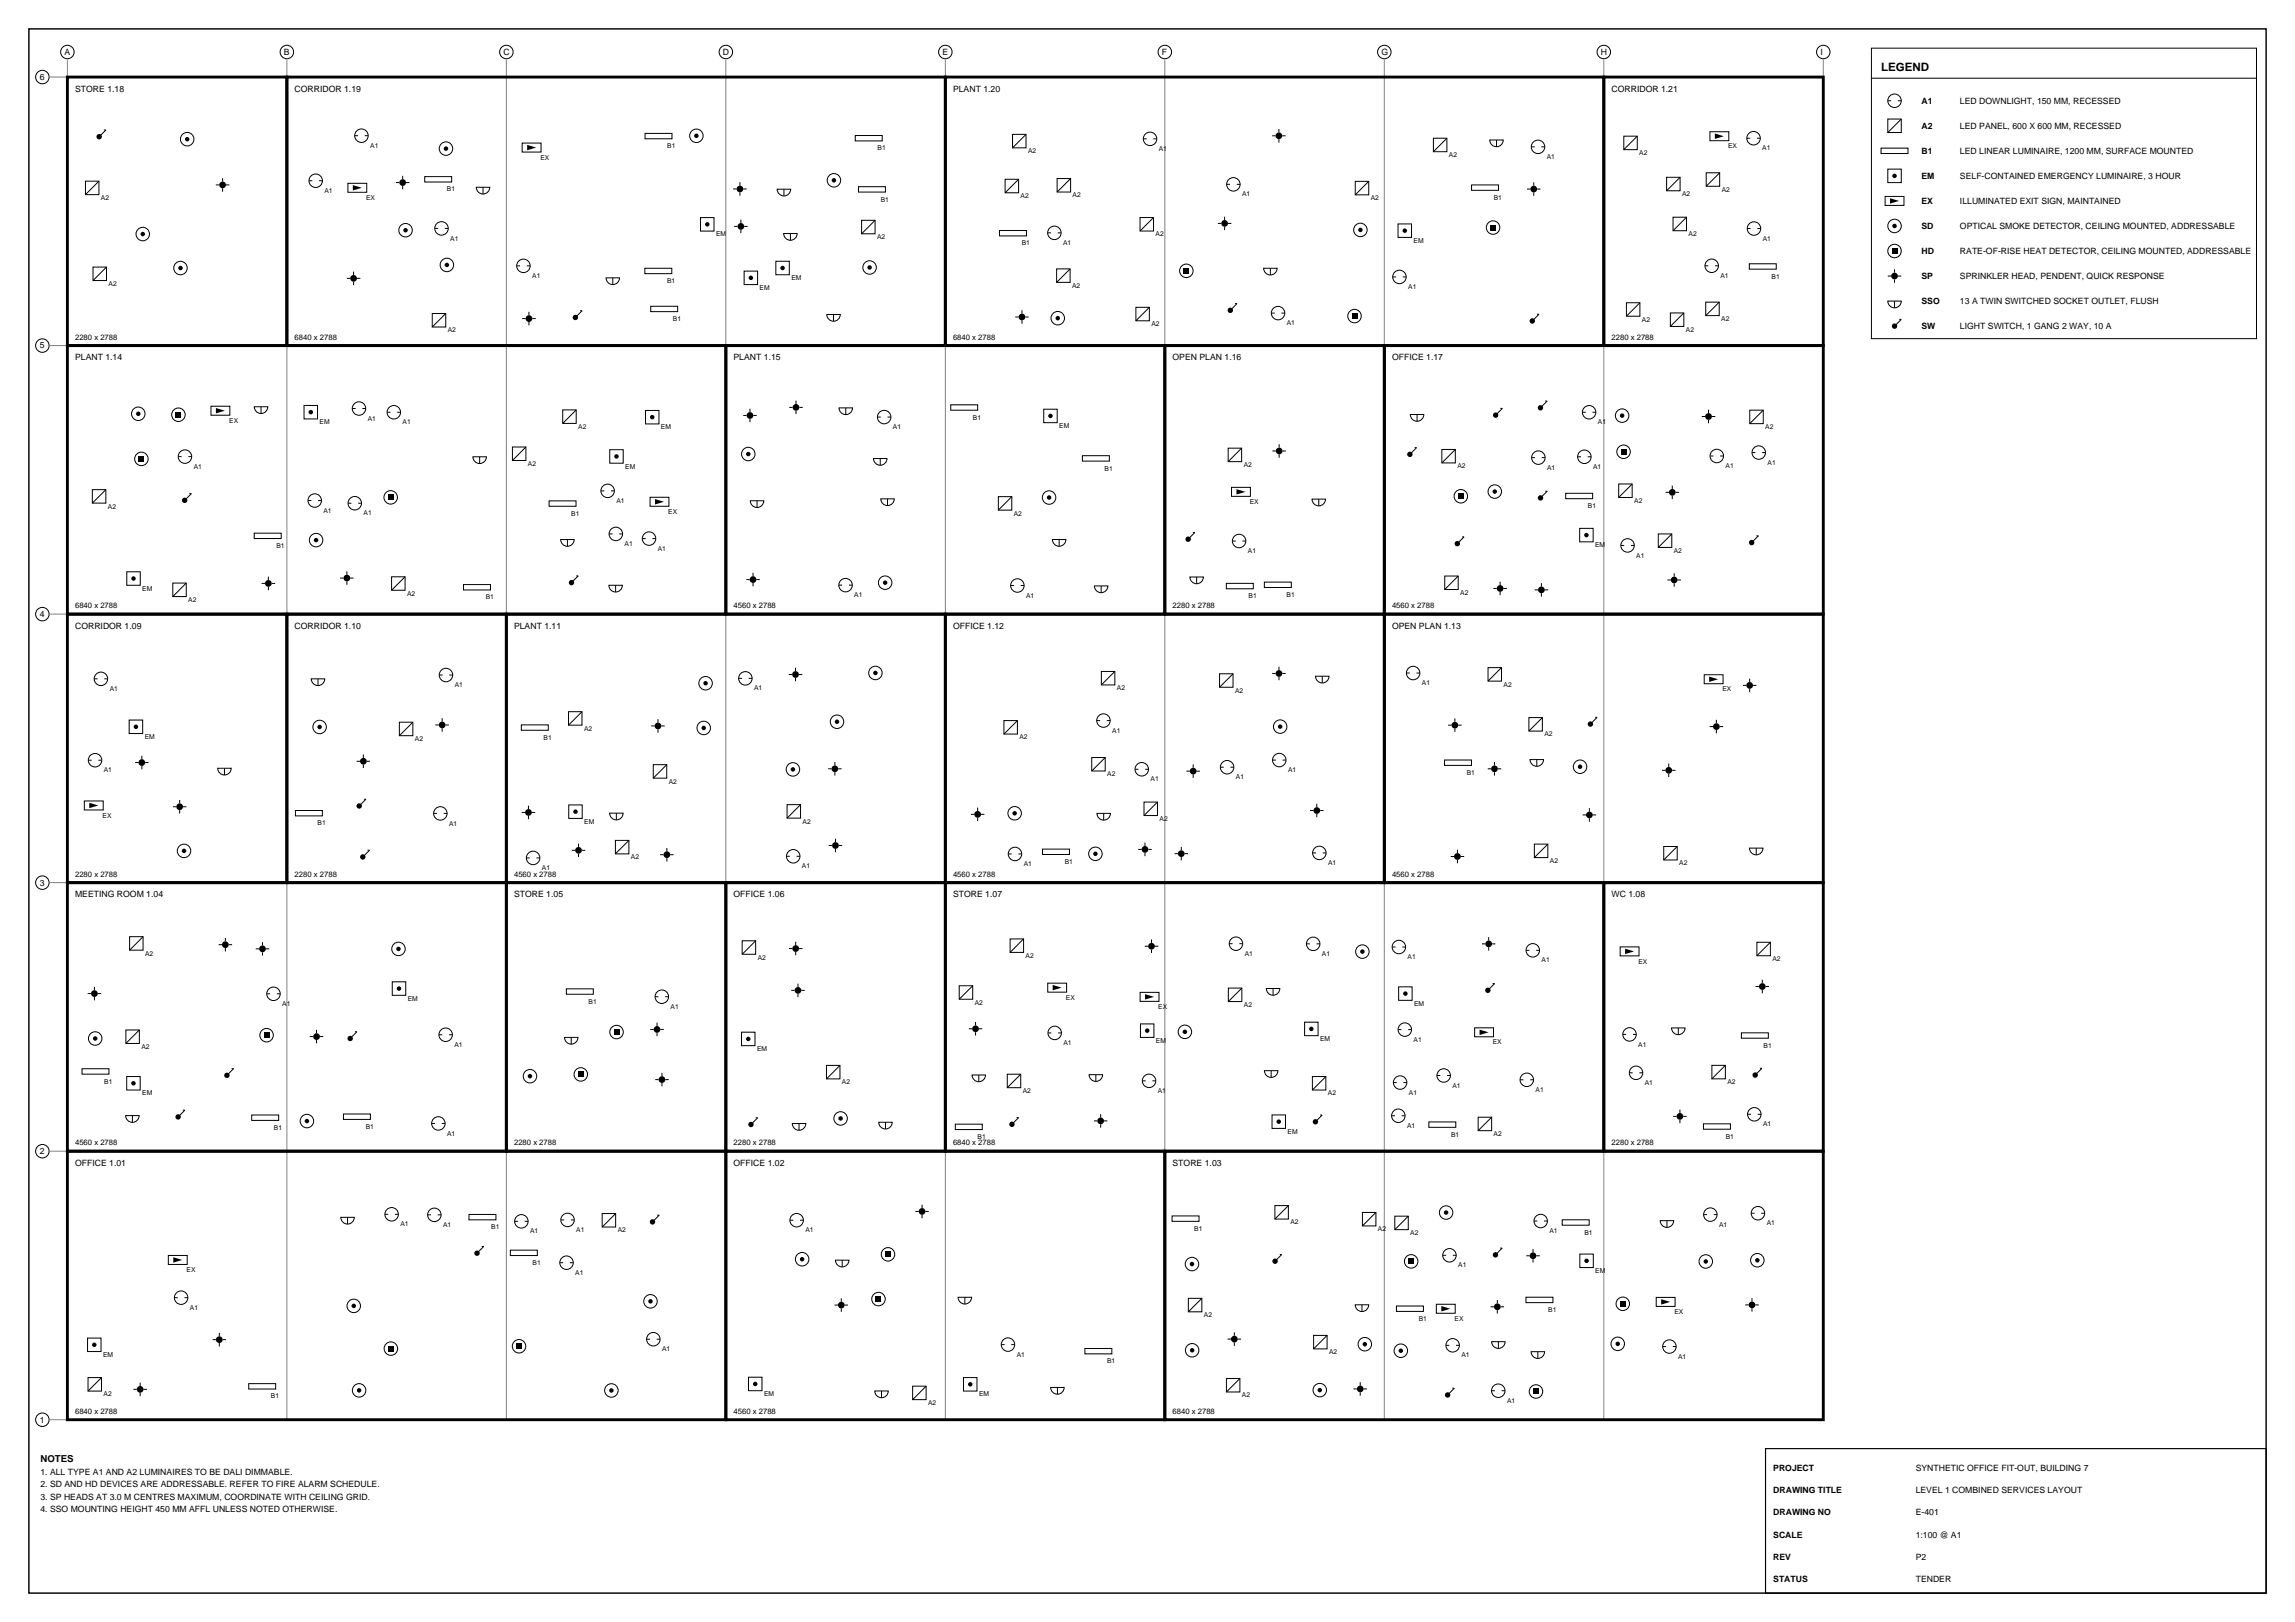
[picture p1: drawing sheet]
<svg xmlns="http://www.w3.org/2000/svg" width="841mm" height="594mm" viewBox="0 0 841 594" stroke-linecap="round" stroke-linejoin="round" font-family="sans-serif">
<defs><g id="words">
<text font-size="4.2" x="689.3" y="25.9">LEGEND</text>
<text font-size="3.5" x="14.8" y="535.5">NOTES</text>
<g font-size="3.2">
<text x="23.6" y="20.3">A</text>
<text x="104.1" y="20.3">B</text>
<text x="184.5" y="20.3">C</text>
<text x="264.9" y="20.3">D</text>
<text x="345.4" y="20.3">E</text>
<text x="425.8" y="20.3">F</text>
<text x="506.2" y="20.3">G</text>
<text x="586.7" y="20.3">H</text>
<text x="667.1" y="20.3">I</text>
<text x="14.6" y="29.3">6</text>
<text x="27.5" y="33.5">STORE 1.18</text>
<text x="107.9" y="33.5">CORRIDOR 1.19</text>
<text x="349.2" y="33.5">PLANT 1.20</text>
<text x="590.5" y="33.5">CORRIDOR 1.21</text>
<text x="704.1" y="38">A1</text>
<text x="718.3" y="38">LED DOWNLIGHT, 150 MM, RECESSED</text>
<text x="704.1" y="47.1">A2</text>
<text x="718.3" y="47.1">LED PANEL, 600 X 600 MM, RECESSED</text>
<text x="704.1" y="56.3">B1</text>
<text x="718.3" y="56.3">LED LINEAR LUMINAIRE, 1200 MM, SURFACE MOUNTED</text>
<text x="704.1" y="65.5">EM</text>
<text x="718.3" y="65.5">SELF-CONTAINED EMERGENCY LUMINAIRE, 3 HOUR</text>
<text x="704.1" y="74.6">EX</text>
<text x="718.3" y="74.6">ILLUMINATED EXIT SIGN, MAINTAINED</text>
<text x="704.1" y="83.8">SD</text>
<text x="718.3" y="83.8">OPTICAL SMOKE DETECTOR, CEILING MOUNTED, ADDRESSABLE</text>
<text x="704.1" y="93">HD</text>
<text x="718.3" y="93">RATE-OF-RISE HEAT DETECTOR, CEILING MOUNTED, ADDRESSABLE</text>
<text x="704.1" y="102.2">SP</text>
<text x="718.3" y="102.2">SPRINKLER HEAD, PENDENT, QUICK RESPONSE</text>
<text x="704.1" y="111.3">SSO</text>
<text x="718.3" y="111.3">13 A TWIN SWITCHED SOCKET OUTLET, FLUSH</text>
<text x="704.1" y="120.5">SW</text>
<text x="718.3" y="120.5">LIGHT SWITCH, 1 GANG 2 WAY, 10 A</text>
<text x="14.6" y="127.6">5</text>
<text x="27.5" y="131.9">PLANT 1.14</text>
<text x="268.8" y="131.9">PLANT 1.15</text>
<text x="429.7" y="131.9">OPEN PLAN 1.16</text>
<text x="510.1" y="131.9">OFFICE 1.17</text>
<text x="14.6" y="226">4</text>
<text x="27.5" y="230.2">CORRIDOR 1.09</text>
<text x="107.9" y="230.2">CORRIDOR 1.10</text>
<text x="188.4" y="230.2">PLANT 1.11</text>
<text x="349.2" y="230.2">OFFICE 1.12</text>
<text x="510.1" y="230.2">OPEN PLAN 1.13</text>
<text x="14.6" y="324.3">3</text>
<text x="27.5" y="328.6">MEETING ROOM 1.04</text>
<text x="188.4" y="328.6">STORE 1.05</text>
<text x="268.8" y="328.6">OFFICE 1.06</text>
<text x="349.2" y="328.6">STORE 1.07</text>
<text x="590.5" y="328.6">WC 1.08</text>
<text x="14.6" y="422.7">2</text>
<text x="27.5" y="426.9">OFFICE 1.01</text>
<text x="268.8" y="426.9">OFFICE 1.02</text>
<text x="429.7" y="426.9">STORE 1.03</text>
<text x="14.6" y="521.1">1</text>
<text x="649.8" y="538.7">PROJECT</text>
<text x="702" y="538.7">SYNTHETIC OFFICE FIT-OUT, BUILDING 7</text>
<text x="14.8" y="540.1">1. ALL TYPE A1 AND A2 LUMINAIRES TO BE DALI DIMMABLE.</text>
<text x="14.8" y="544.7">2. SD AND HD DEVICES ARE ADDRESSABLE. REFER TO FIRE ALARM SCHEDULE.</text>
<text x="14.8" y="549.3">3. SP HEADS AT 3.0 M CENTRES MAXIMUM, COORDINATE WITH CEILING GRID.</text>
<text x="649.8" y="546.9">DRAWING TITLE</text>
<text x="702" y="546.9">LEVEL 1 COMBINED SERVICES LAYOUT</text>
<text x="14.8" y="553.9">4. SSO MOUNTING HEIGHT 450 MM AFFL UNLESS NOTED OTHERWISE.</text>
<text x="649.8" y="555">DRAWING NO</text>
<text x="702" y="555">E-401</text>
<text x="649.8" y="563.1">SCALE</text>
<text x="702" y="563.1">1:100 @ A1</text>
<text x="649.8" y="571.3">REV</text>
<text x="702" y="571.3">P2</text>
<text x="649.8" y="579.4">STATUS</text>
<text x="702" y="579.4">TENDER</text>
</g>
<g font-size="2.8">
<text x="27.5" y="124.5">2280 x 2788</text>
<text x="107.9" y="124.5">6840 x 2788</text>
<text x="349.2" y="124.5">6840 x 2788</text>
<text x="590.5" y="124.5">2280 x 2788</text>
<text x="27.5" y="222.8">6840 x 2788</text>
<text x="268.8" y="222.8">4560 x 2788</text>
<text x="429.7" y="222.8">2280 x 2788</text>
<text x="510.1" y="222.8">4560 x 2788</text>
<text x="27.5" y="321.2">2280 x 2788</text>
<text x="107.9" y="321.2">2280 x 2788</text>
<text x="188.4" y="321.2">4560 x 2788</text>
<text x="349.2" y="321.2">4560 x 2788</text>
<text x="510.1" y="321.2">4560 x 2788</text>
<text x="27.5" y="419.5">4560 x 2788</text>
<text x="188.4" y="419.5">2280 x 2788</text>
<text x="268.8" y="419.5">2280 x 2788</text>
<text x="349.2" y="419.5">6840 x 2788</text>
<text x="590.5" y="419.5">2280 x 2788</text>
<text x="27.5" y="517.9">6840 x 2788</text>
<text x="268.8" y="517.9">4560 x 2788</text>
<text x="429.7" y="517.9">6840 x 2788</text>
</g>
<g font-size="2.5">
<text x="135.7" y="54.1">A1</text>
<text x="198" y="58.5">EX</text>
<text x="244.5" y="54.3">B1</text>
<text x="321.6" y="55.1">B1</text>
<text x="376.7" y="56.1">A2</text>
<text x="424.7" y="55.3">A1</text>
<text x="531" y="57.5">A2</text>
<text x="566.8" y="58.2">A1</text>
<text x="600.7" y="56.8">A2</text>
<text x="633.3" y="54.3">EX</text>
<text x="645.8" y="55.1">A1</text>
<text x="118.9" y="70.6">A1</text>
<text x="163.8" y="70.1">B1</text>
<text x="455.2" y="72">A1</text>
<text x="616.4" y="71.8">A2</text>
<text x="630.9" y="70.2">A2</text>
<text x="37" y="73.3">A2</text>
<text x="134.2" y="73.2">EX</text>
<text x="322.7" y="73.8">B1</text>
<text x="374" y="72.6">A2</text>
<text x="393.1" y="72.3">A2</text>
<text x="502.3" y="73.3">A2</text>
<text x="547.4" y="73.2">B1</text>
<text x="165" y="88.1">A1</text>
<text x="262.4" y="86.6">EM</text>
<text x="321.4" y="87.6">A2</text>
<text x="374.4" y="89.9">B1</text>
<text x="389.6" y="89.7">A1</text>
<text x="423.5" y="86.6">A2</text>
<text x="518" y="88.9">EM</text>
<text x="618.8" y="86.5">A2</text>
<text x="646" y="88.2">A1</text>
<text x="195" y="101.8">A1</text>
<text x="630.5" y="101.8">A1</text>
<text x="39.8" y="104.7">A2</text>
<text x="244.5" y="103.7">B1</text>
<text x="278.4" y="106.2">EM</text>
<text x="290" y="102.6">EM</text>
<text x="392.9" y="105.4">A2</text>
<text x="516" y="105.9">A1</text>
<text x="649.2" y="102">B1</text>
<text x="246.6" y="117.6">B1</text>
<text x="421.9" y="119.5">A2</text>
<text x="471.6" y="119.1">A1</text>
<text x="601.7" y="117.8">A2</text>
<text x="630.8" y="117.6">A2</text>
<text x="164.1" y="121.8">A2</text>
<text x="617.8" y="121.5">A2</text>
<text x="84" y="154.9">EX</text>
<text x="117.1" y="155.4">EM</text>
<text x="134.8" y="154.1">A1</text>
<text x="147.5" y="155.4">A1</text>
<text x="356.5" y="153.7">B1</text>
<text x="585.6" y="155.4">A1</text>
<text x="211.9" y="157">A2</text>
<text x="242.2" y="157.2">EM</text>
<text x="327.2" y="157.2">A1</text>
<text x="388.2" y="156.8">EM</text>
<text x="646.9" y="157.1">A2</text>
<text x="71" y="171.7">A1</text>
<text x="193.5" y="170.6">A2</text>
<text x="229.1" y="171.6">EM</text>
<text x="404.8" y="172.3">B1</text>
<text x="455.8" y="171.1">A2</text>
<text x="534.1" y="171.5">A2</text>
<text x="567" y="172.1">A1</text>
<text x="583.8" y="171.7">A1</text>
<text x="632.3" y="171.5">A1</text>
<text x="647.7" y="170.2">A1</text>
<text x="225.9" y="184.2">A1</text>
<text x="458" y="184.6">EX</text>
<text x="598.9" y="184.2">A2</text>
<text x="39.5" y="186.3">A2</text>
<text x="118.5" y="187.8">A1</text>
<text x="133.2" y="188.8">A1</text>
<text x="209.4" y="188.9">B1</text>
<text x="244.9" y="188.2">EX</text>
<text x="371.5" y="188.8">A2</text>
<text x="581.9" y="186.1">B1</text>
<text x="101.3" y="200.7">B1</text>
<text x="228.9" y="200">A1</text>
<text x="241.1" y="201.7">A1</text>
<text x="457.3" y="202.6">A1</text>
<text x="584.6" y="200.4">EM</text>
<text x="613.4" y="202.5">A2</text>
<text x="599.6" y="204.2">A1</text>
<text x="52.1" y="216.3">EM</text>
<text x="69" y="220.5">A2</text>
<text x="149.2" y="218.2">A2</text>
<text x="178" y="219.5">B1</text>
<text x="313.1" y="218.8">A1</text>
<text x="376" y="218.9">A1</text>
<text x="457.6" y="219.1">B1</text>
<text x="471.5" y="218.6">B1</text>
<text x="535.1" y="217.9">A2</text>
<text x="166.6" y="251.7">A1</text>
<text x="521.1" y="251">A1</text>
<text x="551" y="251.4">A2</text>
<text x="40.2" y="253.1">A1</text>
<text x="276.4" y="252.9">A1</text>
<text x="409.3" y="252.8">A2</text>
<text x="452.6" y="253.7">A2</text>
<text x="631.2" y="253.2">EX</text>
<text x="214" y="267.6">A2</text>
<text x="407.6" y="268.4">A1</text>
<text x="566" y="269.7">A2</text>
<text x="53" y="270.6">EM</text>
<text x="152" y="271.4">A2</text>
<text x="199.2" y="270.9">B1</text>
<text x="373.6" y="270.8">A2</text>
<text x="38" y="282.9">A1</text>
<text x="245.1" y="287">A2</text>
<text x="405.8" y="284.4">A2</text>
<text x="421.6" y="286.2">A1</text>
<text x="452.9" y="285.5">A1</text>
<text x="472" y="282.8">A1</text>
<text x="537.5" y="283.8">B1</text>
<text x="37.6" y="299.5">EX</text>
<text x="116.4" y="302.3">B1</text>
<text x="164.6" y="302.4">A1</text>
<text x="214.1" y="301.7">EM</text>
<text x="294.1" y="301.6">A2</text>
<text x="424.9" y="300.7">A2</text>
<text x="231.2" y="314.7">A2</text>
<text x="375.2" y="317.2">A1</text>
<text x="390.2" y="316.4">B1</text>
<text x="486.7" y="316.8">A1</text>
<text x="568" y="316.1">A2</text>
<text x="615.4" y="316.9">A2</text>
<text x="198.6" y="318.7">A1</text>
<text x="293.9" y="318.1">A1</text>
<text x="53.2" y="350">A2</text>
<text x="277.7" y="351.5">A2</text>
<text x="375.8" y="350.8">A2</text>
<text x="456.1" y="350.1">A1</text>
<text x="484.4" y="350.1">A1</text>
<text x="515.8" y="351.3">A1</text>
<text x="564.9" y="352.5">A1</text>
<text x="600.4" y="352.9">EX</text>
<text x="649.5" y="352">A2</text>
<text x="103.4" y="368.4">A1</text>
<text x="149.4" y="366.5">EM</text>
<text x="215.7" y="367.6">B1</text>
<text x="245.7" y="369.5">A1</text>
<text x="357.2" y="368">A2</text>
<text x="390.6" y="366.2">EX</text>
<text x="424.5" y="369.6">EX</text>
<text x="455.8" y="368.8">A2</text>
<text x="518.2" y="368.4">EM</text>
<text x="166.5" y="383.4">A1</text>
<text x="389.7" y="382.8">A1</text>
<text x="423.6" y="381.9">EM</text>
<text x="483.8" y="381.3">EM</text>
<text x="518" y="381.6">A1</text>
<text x="547.1" y="382.5">EX</text>
<text x="600.4" y="383.3">A1</text>
<text x="646.3" y="383.7">B1</text>
<text x="51.8" y="384.2">A2</text>
<text x="277.4" y="385">EM</text>
<text x="38.2" y="396.9">B1</text>
<text x="52.1" y="401.2">EM</text>
<text x="308.5" y="397.1">A2</text>
<text x="374.8" y="400.4">A2</text>
<text x="424.3" y="400.3">A1</text>
<text x="486.6" y="401.2">A2</text>
<text x="516.3" y="400.9">A1</text>
<text x="532.3" y="398.4">A1</text>
<text x="562.7" y="399.9">A1</text>
<text x="602.7" y="397.4">A1</text>
<text x="633" y="397.1">A2</text>
<text x="100.4" y="413.8">B1</text>
<text x="134" y="413.5">B1</text>
<text x="515.6" y="413.1">A1</text>
<text x="646.1" y="412.6">A1</text>
<text x="163.9" y="415.9">A1</text>
<text x="358.2" y="417.2">B1</text>
<text x="471.8" y="415.3">EM</text>
<text x="531.8" y="416.4">B1</text>
<text x="547.4" y="416.1">A2</text>
<text x="632.4" y="417">B1</text>
<text x="146.7" y="449.2">A1</text>
<text x="162.4" y="449.4">A1</text>
<text x="472.9" y="448.5">A2</text>
<text x="630" y="449.3">A1</text>
<text x="647.4" y="448.8">A1</text>
<text x="180" y="450.2">B1</text>
<text x="194.3" y="451.8">A1</text>
<text x="211.2" y="451.3">A1</text>
<text x="226.4" y="451.4">A2</text>
<text x="295.1" y="451.4">A1</text>
<text x="437.7" y="450.8">B1</text>
<text x="505" y="451">A2</text>
<text x="516.8" y="452.4">A2</text>
<text x="567.8" y="451.7">A1</text>
<text x="580.6" y="452.2">B1</text>
<text x="68.4" y="465.9">EX</text>
<text x="195.2" y="463.3">B1</text>
<text x="210.8" y="466.9">A1</text>
<text x="534.4" y="464.2">A1</text>
<text x="584.6" y="466.2">EM</text>
<text x="69.6" y="479.7">A1</text>
<text x="441.2" y="482.4">A2</text>
<text x="519.9" y="483.8">B1</text>
<text x="533" y="483.8">EX</text>
<text x="567.4" y="480.6">B1</text>
<text x="613.6" y="481.3">EX</text>
<text x="37.8" y="497">EM</text>
<text x="242.6" y="494.9">A1</text>
<text x="372.6" y="496.9">A1</text>
<text x="487.1" y="496">A2</text>
<text x="535.5" y="497.2">A1</text>
<text x="615" y="497.6">A1</text>
<text x="405.7" y="499.3">B1</text>
<text x="37.9" y="511.5">A2</text>
<text x="99.3" y="512.2">B1</text>
<text x="280" y="511.3">EM</text>
<text x="340.1" y="514.6">A2</text>
<text x="358.8" y="511.5">EM</text>
<text x="455.1" y="511.8">A2</text>
<text x="552.3" y="513.8">A1</text>
</g>
</g></defs>
<path d="M10.6 10.6h819.8v572.9h-819.8z" fill="none" stroke="#000" stroke-width=".53"/>
<path d="M647 530.6h183.4v52.9h-183.4z" fill="none" stroke="#000" stroke-width=".42"/>
<g fill="none" stroke="#000" stroke-width=".37">
<path d="M685.8 17.6h141.1v106.4h-141.1zM685.8 28.6h141.1M691.8 36.9h1.2M695.5 36.9h1.2M38.1 47.6h.7l-2.5 2.5M130 49.7h1.2M133.7 49.7h1.2M191.4 52.4h6.9v3.3h-6.9zM236.4 48.9h9.9v1.9h-9.9zM313.4 49.6h9.9v2h-9.9zM371.1 49.2h4.9v5h-4.9zM376 49.2l-4.9 5"/>
<path d="M419 50.9h1.2M422.7 50.9h1.2M466.2 49.7h1.2M468.7 47.3v1.2M468.7 51v1.2M469.9 49.7h1.2M525.3 50.6h4.9v5h-4.9zM530.2 50.6l-4.9 5M545.9 51.3h5a2.47 2.47 0 0 1-2.5 2.4 2.47 2.47 0 0 1-2.5-2.4zM548.4 51.3v2.4M561.1 53.8h1.3M564.8 53.8h1.3"/>
<path d="M595.1 49.9h4.9v4.9h-4.9zM600 49.9l-4.9 4.9M626.6 48.2h6.9v3.3h-6.9zM640.1 50.6h1.3M643.8 50.6h1.3M689.3 54.3h9.9v1.9h-9.9zM691.8 43.6h4.9v4.9h-4.9zM696.7 43.6l-4.9 4.9M31.3 66.4h5v4.9h-5zM36.3 66.4l-5 4.9M79.1 67.7h1.2M81.6 65.3v1.2"/>
<path d="M81.6 69v1.2M82.8 67.7h1.2M113.2 66.2h1.3M116.9 66.2h1.3M127.5 67.1h6.9v3.3h-6.9zM145.1 66.9h1.2M147.6 64.4v1.2M147.6 68.1v1.2M148.8 66.9h1.2M155.6 64.7h9.9v2h-9.9zM174.5 68.6h5a2.47 2.47 0 0 1-2.5 2.5 2.47 2.47 0 0 1-2.5-2.5zM177 68.6v2.5"/>
<path d="M256.7 79.7h5v4.9h-5zM268.7 69.2h1.2M271.2 66.7v1.3M271.2 70.4v1.3M272.4 69.2h1.2M284.8 69.3h4.9a2.47 2.47 0 0 1-2.4 2.5 2.47 2.47 0 0 1-2.5-2.5zM287.3 69.3v2.5M314.6 68.4h9.9v2h-9.9zM368.3 65.7h5v4.9h-5zM373.3 65.7l-5 4.9M387.4 65.4h4.9v4.9h-4.9zM392.3 65.4l-4.9 4.9"/>
<path d="M417.8 79.7h4.9v4.9h-4.9zM422.7 79.7l-4.9 4.9M448.8 79.4v1.2M449.5 67.5h1.2M453.2 67.5h1.3M496.6 66.4h5v5h-5zM501.6 66.4l-5 5M539.3 67.7h9.8v2h-9.8zM559.6 69.3h1.2M562.1 66.8v1.2M562.1 70.5v1.2M563.3 69.3h1.2"/>
<path d="M610.7 64.9h5v5h-5zM613.1 79.6h4.9v4.9h-4.9zM615.7 64.9l-5 5M618 79.6l-4.9 4.9M625.3 63.3h4.9v4.9h-4.9zM630.2 63.3l-4.9 4.9M690.8 71.9h6.9v3.3h-6.9zM691.8 61.9h4.9v5h-4.9zM34.1 97.8h4.9v5h-4.9zM39 97.8l-4.9 5M129.6 99.5v1.2M159.3 83.7h1.3"/>
<path d="M163 83.7h1.3M189.3 97.4h1.3M193 97.4h1.3M236.3 98.3h9.9v1.9h-9.9zM269 82.9h1.3M271.5 80.5v1.2M271.5 84.2v1.2M272.7 99.3h4.9v4.9h-4.9zM272.7 82.9h1.3M284.3 95.7h5v4.9h-5zM287.2 85.5h4.9a2.47 2.47 0 0 1-2.4 2.5 2.47 2.47 0 0 1-2.5-2.5zM289.7 85.5v2.5"/>
<path d="M315.7 80.7h5v4.9h-5zM320.7 80.7l-5 4.9M366.3 84.4h9.9v2h-9.9zM383.9 85.3h1.3M387.2 98.5h4.9v4.9h-4.9zM387.6 85.3h1.3M392.1 98.5l-4.9 4.9M446.3 81.8h1.2M448.8 83.1v1.2M450 81.8h1.2M463.1 98.2h4.9a2.47 2.47 0 0 1-2.5 2.5 2.47 2.47 0 0 1-2.4-2.5zM465.5 98.2v2.5"/>
<path d="M512.3 82h5v5h-5zM624.8 97.3h1.2M628.5 97.3h1.2M640.3 83.7h1.2M641 96.6h9.9v2h-9.9zM644 83.7h1.2M694.3 98.6v1.3M127.1 102h1.2M129.6 103.2v1.2M130.8 102h1.2M158.4 114.8h4.9v5h-4.9zM163.3 114.8l-4.9 5"/>
<path d="M191.4 116.7h1.2M193.8 114.2v1.2M193.8 117.9v1.3M195.1 116.7h1.2M212.6 113.8h.7l-2.4 2.5M222.1 101.8h4.9a2.47 2.47 0 0 1-2.4 2.4 2.47 2.47 0 0 1-2.5-2.4zM224.6 101.8v2.4M238.5 112.2h9.8v1.9h-9.8zM303 115.2h4.9a2.47 2.47 0 0 1-2.4 2.5 2.47 2.47 0 0 1-2.5-2.5zM305.5 115.2v2.5M372 116.1h1.3M374.5 113.6v1.3"/>
<path d="M374.5 117.3v1.3M375.7 116.1h1.3M416.3 112.6h4.9v4.9h-4.9zM421.2 112.6l-4.9 4.9M452.6 111.2h.7l-2.4 2.5M465.9 114.7h1.2M469.6 114.7h1.2M510.4 101.4h1.2M514.1 101.4h1.2M563.2 115.1h.8l-2.5 2.5M596 110.9h5v4.9h-5zM601 110.9l-5 4.9"/>
<path d="M612.1 114.6h5v5h-5zM617.1 114.6l-5 5M625.1 110.7h4.9v4.9h-4.9zM630 110.7l-4.9 4.9M691.8 101.1h1.2M691.8 110.3h4.9a2.47 2.47 0 0 1-2.4 2.4 2.47 2.47 0 0 1-2.5-2.4zM694.3 102.3v1.3M694.3 110.3v2.4M695.5 101.1h1.2M696 117h.7l-2.4 2.5M77.3 148.8h6.9v3.3h-6.9zM93.2 149h4.9a2.47 2.47 0 0 1-2.4 2.4 2.47 2.47 0 0 1-2.5-2.4z"/>
<path d="M95.7 149v2.4M111.4 148.5h5v4.9h-5zM129.1 149.6h1.2M132.8 149.6h1.2M141.9 151h1.2M145.6 151h1.2M206.2 150.1h5v5h-5zM211.2 150.1l-5 5M236.5 150.3h5v5h-5zM272.4 152.2h1.2M274.8 149.7v1.2M274.8 153.4v1.2"/>
<path d="M276.1 152.2h1.2M289.2 149.2h1.3M291.7 146.7v1.3M291.7 150.4v1.3M292.9 149.2h1.3M307.5 149.4h4.9a2.47 2.47 0 0 1-2.5 2.5 2.47 2.47 0 0 1-2.4-2.5zM309.9 149.4v2.5M321.5 152.8h1.3M325.2 152.8h1.3M348.4 148.3h9.9v1.9h-9.9zM382.5 149.9h4.9v4.9h-4.9zM516.8 151.8h5a2.47 2.47 0 0 1-2.5 2.5 2.47 2.47 0 0 1-2.5-2.5z"/>
<path d="M519.3 151.8v2.5M549.8 149.6h.8l-2.5 2.4M566.2 146.9h.8l-2.5 2.5M579.9 151h1.2M583.6 151h1.2M623.6 152.5h1.3M626.1 150.1v1.2M626.1 153.8v1.2M627.3 152.5h1.3M641.2 150.2h5v5h-5zM646.2 150.2l-5 5M33.8 179.3h5v5h-5z"/>
<path d="M38.8 179.3l-5 5M65.3 167.2h1.2M69 167.2h1.2M173.3 167.3h4.9a2.47 2.47 0 0 1-2.4 2.5 2.47 2.47 0 0 1-2.5-2.5zM175.8 167.3v2.5M187.8 163.7h4.9v5h-4.9zM192.7 163.7l-4.9 5M220.2 179.8h1.2M223.4 164.7h5v4.9h-5zM223.9 179.8h1.2M320.1 167.9h4.9a2.47 2.47 0 0 1-2.4 2.5 2.47 2.47 0 0 1-2.5-2.5zM322.6 167.9v2.5"/>
<path d="M396.7 166.9h9.8v2h-9.8zM450.1 164.1h4.9v5h-4.9zM451.3 178.5h6.9v3.3h-6.9zM455 164.1l-4.9 5M466.3 165.2h1.2M468.8 162.7v1.2M468.8 166.4v1.2M470 165.2h1.2M518.4 163.9h.7l-2.4 2.5M528.4 164.6h4.9v5h-4.9zM533.3 164.6l-4.9 5M561.3 167.6h1.2"/>
<path d="M565 167.6h1.2M566.3 179.9h.7l-2.5 2.5M578.1 167.3h1.3M581.8 167.3h1.3M593.2 177.3h4.9v4.9h-4.9zM598.1 177.3l-4.9 4.9M612.8 177.9v1.2M626.7 167h1.2M630.4 167h1.2M642 165.8h1.3M645.7 165.8h1.3M69.4 180.8h.7l-2.4 2.5"/>
<path d="M93.2 195.3h9.8v1.9h-9.8zM112.9 183.3h1.2M116.6 183.3h1.2M127.5 184.3h1.3M131.2 184.3h1.3M201.2 183.5h9.9v1.9h-9.9zM205.5 197.6h4.9a2.47 2.47 0 0 1-2.5 2.5 2.47 2.47 0 0 1-2.4-2.5zM207.9 197.6v2.5M223.2 195.6h1.2M226.9 195.6h1.2M235.4 197.3h1.2M238.2 182.1h6.9v3.3h-6.9z"/>
<path d="M239.1 197.3h1.2M275 183.4h4.9a2.47 2.47 0 0 1-2.5 2.5 2.47 2.47 0 0 1-2.4-2.5zM277.4 183.4v2.5M322.8 182.7h4.9a2.47 2.47 0 0 1-2.5 2.5 2.47 2.47 0 0 1-2.4-2.5zM325.2 182.7v2.5M365.8 181.9h5v4.9h-5zM370.8 181.9l-5 4.9M385.7 197.6h4.9a2.47 2.47 0 0 1-2.5 2.5 2.47 2.47 0 0 1-2.4-2.5zM388.1 197.6v2.5M437.1 195h.8l-2.5 2.5M451.6 198.2h1.2M455.3 198.2h1.2"/>
<path d="M480.8 182.8h4.9a2.47 2.47 0 0 1-2.4 2.5 2.47 2.47 0 0 1-2.5-2.5zM483.3 182.8v2.5M535.8 196.6h.7l-2.4 2.5M573.8 180.7h9.8v2h-9.8zM578.9 193.5h4.9v5h-4.9zM594 199.8h1.2M597.7 199.8h1.2M607.7 195.6h4.9v4.9h-4.9zM610.4 180.3h1.2M612.6 195.6l-4.9 4.9M612.8 181.6v1.2M614.1 180.3h1.2"/>
<path d="M643.6 196.3h.8l-2.5 2.4M46.5 209.4h4.9v5h-4.9zM63.3 213.6h5v4.9h-5zM68.3 213.6l-5 4.9M95.9 213.7h1.2M98.3 211.2v1.3M98.3 214.9v1.3M99.6 213.7h1.2M124.6 211.7h1.3M127.1 209.3v1.2M127.1 213v1.2M128.3 211.7h1.3"/>
<path d="M143.5 211.3h4.9v4.9h-4.9zM148.4 211.3l-4.9 4.9M169.9 214.1h9.8v2h-9.8zM211.2 210.9h.7l-2.5 2.5M223.1 214.4h5a2.47 2.47 0 0 1-2.5 2.4 2.47 2.47 0 0 1-2.5-2.4zM225.6 214.4v2.4M273.5 212.3h1.2M276 209.8v1.2M276 213.5v1.2M277.2 212.3h1.2M307.4 214.3h1.2M311.1 214.3h1.2"/>
<path d="M370.4 214.5h1.2M374.1 214.5h1.2M401.1 214.6h4.9a2.47 2.47 0 0 1-2.5 2.5 2.47 2.47 0 0 1-2.4-2.5zM403.5 214.6v2.5M436 211.3h5a2.47 2.47 0 0 1-2.5 2.5 2.47 2.47 0 0 1-2.5-2.5zM438.5 211.3v2.5M449.4 213.7h9.9v1.9h-9.9zM463.3 213.2h9.9v2h-9.9zM529.4 211h5v4.9h-5zM534.4 211l-5 4.9M547.3 215.5h1.2M549.7 213.1v1.2"/>
<path d="M549.7 216.8v1.2M551 215.5h1.2M562.4 216.1h1.2M564.9 213.6v1.2M564.9 217.3v1.2M566.1 216.1h1.2M611.1 212.4h1.2M613.5 209.9v1.3M613.5 213.7v1.2M614.8 212.4h1.2M34.5 248.6h1.3M38.2 248.6h1.3"/>
<path d="M114.1 248.6h4.9a2.47 2.47 0 0 1-2.5 2.5 2.47 2.47 0 0 1-2.4-2.5zM116.5 248.6v2.5M161 247.2h1.2M164.7 247.2h1.2M270.7 248.5h1.2M274.4 248.5h1.2M289.1 247h1.2M291.5 244.6v1.2M291.5 248.3v1.2M292.8 247h1.2M403.6 245.9h4.9v5h-4.9zM408.5 245.9l-4.9 5"/>
<path d="M446.9 246.8h5v4.9h-5zM451.9 246.8l-5 4.9M466.2 246.7h1.3M468.7 244.2v1.2M468.7 247.9v1.2M469.9 246.7h1.3M482.1 247.7h4.9a2.47 2.47 0 0 1-2.4 2.4 2.47 2.47 0 0 1-2.5-2.4zM484.6 247.7v2.4M515.4 246.5h1.2M519.1 246.5h1.2M545.3 244.5h4.9v5h-4.9zM550.2 244.5l-4.9 5"/>
<path d="M624.5 247.1h6.9v3.3h-6.9zM638.7 251h1.2M641.2 248.6v1.2M641.2 252.3v1.2M642.4 251h1.2M32.4 278.4h1.2M36.1 278.4h1.2M47.3 263.7h5v5h-5zM49.5 279.3h1.2M52 276.8v1.3M53.2 279.3h1.2M130.7 278.8h1.2"/>
<path d="M133.2 276.4v1.2M134.4 278.8h1.2M146.4 264.5h4.9v5h-4.9zM151.3 264.5l-4.9 5M159.6 265.5h1.2M162 263.1v1.2M162 266.8v1.2M163.3 265.5h1.2M191 265.5h9.9v2h-9.9zM208.3 260.7h5v4.9h-5zM213.3 260.7l-5 4.9M238.7 265.9h1.2"/>
<path d="M241.1 263.4v1.2M241.1 267.1v1.3M242.4 265.9h1.2M306 279.1v1.3M367.9 263.9h4.9v5h-4.9zM372.8 263.9l-4.9 5M400.1 277.5h4.9v4.9h-4.9zM401.9 263.9h1.2M405 277.5l-4.9 4.9M405.6 263.9h1.2M437.3 280v1.2M466.3 278.4h1.3"/>
<path d="M470 278.4h1.3M529.4 278.4h9.8v1.9h-9.8zM530.7 265.6h1.2M533.2 263.1v1.3M533.2 266.8v1.3M534.4 265.6h1.2M547.7 279.1v1.3M560.3 262.8h4.9v5h-4.9zM560.7 278.2h4.9a2.47 2.47 0 0 1-2.4 2.5 2.47 2.47 0 0 1-2.5-2.5zM563.2 278.2v2.5M565.2 262.8l-4.9 5M584.5 262.7h.8l-2.5 2.5"/>
<path d="M611.5 279.7v1.2M626.5 266.1h1.2M629 263.7v1.2M629 267.4v1.2M630.2 266.1h1.2M30.9 293.4h6.9v3.3h-6.9zM52 280.5v1.3M63.4 295.5h1.2M65.8 293v1.2M65.8 296.7v1.3M67.1 295.5h1.2M79.8 281.4h4.9a2.47 2.47 0 0 1-2.4 2.4 2.47 2.47 0 0 1-2.5-2.4z"/>
<path d="M82.3 281.4v2.4M108.3 296.9h9.8v1.9h-9.8zM133.2 280.1v1.2M133.4 292.7h.7l-2.5 2.5M158.9 297.9h1.2M162.6 297.9h1.2M191.2 297.6h1.2M193.7 295.1v1.2M193.7 298.8v1.2M194.9 297.6h1.2M208.4 294.8h5v5h-5zM223.4 297.8h4.9a2.47 2.47 0 0 1-2.4 2.5 2.47 2.47 0 0 1-2.5-2.5z"/>
<path d="M225.9 297.8v2.5M239.4 280.1h4.9v4.9h-4.9zM244.3 280.1l-4.9 4.9M288.4 294.7h5v5h-5zM293.4 294.7l-5 5M303.5 281.6h1.2M306 282.8v1.3M307.2 281.6h1.2M355.8 298.3h1.2M358.3 295.8v1.2M358.3 299.5v1.2M359.5 298.3h1.2"/>
<path d="M402 297.9h4.9a2.47 2.47 0 0 1-2.4 2.5 2.47 2.47 0 0 1-2.5-2.5zM404.5 297.9v2.5M415.9 281.8h1.3M419.2 293.8h5v4.9h-5zM419.6 281.8h1.3M424.2 293.8l-5 4.9M434.8 282.4h1.2M437.3 283.7v1.2M438.5 282.4h1.2M447.2 281h1.2M450.9 281h1.2M480.1 296.9h1.2"/>
<path d="M482.6 294.4v1.2M482.6 298.1v1.2M483.8 296.9h1.2M545.2 281.6h1.2M547.7 282.8v1.3M548.9 281.6h1.2M580 298.5h1.2M582.4 296v1.3M582.4 299.7v1.3M583.7 298.5h1.2M609.1 282.1h1.2M611.5 283.4v1.2"/>
<path d="M612.8 282.1h1.2M134.7 311.4h.7l-2.4 2.5M192.9 314.2h1.2M196.6 314.2h1.2M209.5 311.4h1.3M212 309v1.2M212 312.7v1.2M213.2 311.4h1.3M225.5 307.8h5v4.9h-5zM230.5 307.8l-5 4.9M241.9 313h1.2M244.4 310.6v1.2"/>
<path d="M244.4 314.3v1.2M245.6 313h1.3M288.2 313.6h1.3M291.9 313.6h1.3M303.7 309.7h1.2M306.2 307.2v1.2M306.2 310.9v1.2M307.4 309.7h1.2M369.5 312.8h1.2M373.2 312.8h1.2M382 311h9.9v2h-9.9zM417.1 311.1h1.3"/>
<path d="M419.6 308.6v1.3M419.6 312.3v1.3M420.8 311.1h1.3M430.4 312.7h1.3M432.9 310.2v1.2M432.9 313.9v1.2M434.1 312.7h1.3M481 312.4h1.3M484.7 312.4h1.3M531.6 313.7h1.2M534.1 311.2v1.3M534.1 314.9v1.3"/>
<path d="M535.3 313.7h1.3M562.3 309.2h4.9v4.9h-4.9zM567.2 309.2l-4.9 4.9M609.7 310h4.9v5h-4.9zM614.6 310l-4.9 5M641.1 310.6h5a2.47 2.47 0 0 1-2.5 2.5 2.47 2.47 0 0 1-2.5-2.5zM643.6 310.6v2.5M47.5 343.1h4.9v4.9h-4.9zM52.4 343.1l-4.9 4.9M80.1 346h1.3M82.6 343.5v1.3M82.6 347.2v1.3"/>
<path d="M83.8 346h1.3M93.7 347.5h1.3M96.2 345.1v1.2M96.2 348.8v1.2M97.4 347.5h1.3M143.7 359.6h5v4.9h-5zM272 344.6h4.9v4.9h-4.9zM276.9 344.6l-4.9 4.9M289.1 347.4h1.3M291.6 344.9v1.3M291.6 348.6v1.3M292.8 347.4h1.3"/>
<path d="M370.2 343.9h4.9v4.9h-4.9zM375.1 343.9l-4.9 4.9M419.5 346.6h1.2M422 344.1v1.2M422 347.8v1.2M423.2 346.6h1.2M450.5 345.6h1.2M454.2 345.6h1.2M478.8 345.7h1.2M482.5 345.7h1.2M510.2 346.9h1.2M513.9 346.9h1.2"/>
<path d="M543.1 345.7h1.2M545.5 343.2v1.3M545.5 346.9v1.3M546.8 345.7h1.2M559.2 348.1h1.3M562.9 348.1h1.3M593.7 346.8h6.9v3.3h-6.9zM643.8 345.1h5v5h-5zM645.8 358.9v1.2M648.8 345.1l-5 5M32.1 363.9h1.3M34.6 361.4v1.3"/>
<path d="M34.6 365.1v1.3M35.8 363.9h1.3M46.1 377.2h5v5h-5zM51.1 377.2l-5 5M97.7 364h1.3M101.5 364h1.2M113.5 379.7h1.3M116 377.2v1.2M117.2 379.7h1.3M130.1 377.9h.7l-2.5 2.5M160.8 379h1.3M164.5 379h1.3"/>
<path d="M206.9 380h4.9a2.47 2.47 0 0 1-2.5 2.4 2.47 2.47 0 0 1-2.4-2.4zM207.5 362.2h9.9v2h-9.9zM209.3 380v2.4M238.3 377h1.2M240.1 365.1h1.2M240.8 374.6v1.2M240.8 378.3v1.2M242 377h1.2M243.8 365.1h1.2M271.7 378.1h5v4.9h-5zM290 362.7h1.2M292.4 360.3v1.2"/>
<path d="M292.4 364v1.2M293.7 362.7h1.2M351.5 361h5v5h-5zM355 376.8h1.3M356.5 361l-5 5M357.5 374.3v1.3M357.5 378v1.3M358.7 376.8h1.3M383.9 360.1h7v3.3h-7zM384 378.3h1.3M387.7 378.3h1.3M417.8 363.5h6.9v3.3h-6.9z"/>
<path d="M417.9 375h5v5h-5zM450.1 361.9h5v4.9h-5zM455.1 361.9l-5 4.9M464.1 362.1h4.9a2.47 2.47 0 0 1-2.5 2.4 2.47 2.47 0 0 1-2.4-2.4zM466.5 362.1v2.4M478.1 374.4h4.9v4.9h-4.9zM512.3 377.1h1.3M512.5 361.4h5v5h-5zM516 377.1h1.3M540.4 376.5h6.9v3.2h-6.9zM547 360.2h.7l-2.5 2.5M594.7 378.9h1.2"/>
<path d="M598.4 378.9h1.2M612.6 376.5h4.9a2.47 2.47 0 0 1-2.5 2.5 2.47 2.47 0 0 1-2.4-2.5zM615 376.5v2.5M638.1 378.3h9.9v2h-9.9zM643.3 361.3h1.3M645.8 362.6v1.2M647 361.3h1.3M30.1 391.4h9.8v2h-9.8zM46.4 394.3h5v4.9h-5zM84.9 391.4h.7l-2.5 2.5M116 380.9v1.2M240.1 395.4h1.2"/>
<path d="M242.6 392.9v1.3M242.6 396.6v1.3M243.8 395.4h1.3M302.9 390.2h4.9v5h-4.9zM307.8 390.2l-4.9 5M356.2 393.7h5a2.47 2.47 0 0 1-2.5 2.5 2.47 2.47 0 0 1-2.5-2.5zM358.7 393.7v2.5M369.1 393.4h5v5h-5zM374.1 393.4l-5 5M399.1 393.6h5a2.47 2.47 0 0 1-2.5 2.5 2.47 2.47 0 0 1-2.5-2.5zM401.6 393.6v2.5M418.6 395.9h1.2"/>
<path d="M422.3 395.9h1.2M463.4 392.2h4.9a2.47 2.47 0 0 1-2.5 2.4 2.47 2.47 0 0 1-2.4-2.4zM465.8 392.2v2.4M480.9 394.3h5v4.9h-5zM485.9 394.3l-5 4.9M510.6 396.5h1.3M514.3 396.5h1.3M526.6 393.9h1.2M530.3 393.9h1.2M557 395.5h1.3M560.7 395.5h1.3M597.1 392.9h1.2"/>
<path d="M600.8 392.9h1.2M627.3 390.2h5v4.9h-5zM632.3 390.2l-5 4.9M644.9 391.3h.8l-2.5 2.5M46.1 408.6h4.9a2.47 2.47 0 0 1-2.5 2.5 2.47 2.47 0 0 1-2.4-2.5zM48.5 408.6v2.5M67 406.6h.7l-2.4 2.5M92.2 408.4h9.9v2h-9.9zM125.9 408h9.8v2h-9.8zM158.2 411.5h1.2M161.9 411.5h1.2M276.9 409.4h.8l-2.5 2.5"/>
<path d="M290.3 411.5h5a2.47 2.47 0 0 1-2.5 2.5 2.47 2.47 0 0 1-2.5-2.5zM292.8 411.5v2.5M322 411h5a2.47 2.47 0 0 1-2.5 2.5 2.47 2.47 0 0 1-2.5-2.5zM324.5 411v2.5M350.1 411.7h9.9v2h-9.9zM372.6 409.3h.7l-2.5 2.5M400.9 410.5h1.2M403.3 408.1v1.2M403.3 411.8v1.2M404.6 410.5h1.2M466.1 408.4h5v4.9h-5zM483.8 408.4h.7l-2.4 2.5"/>
<path d="M510 408.7h1.2M513.7 408.7h1.2M523.6 410.9h9.9v2h-9.9zM541.7 409.2h4.9v4.9h-4.9zM546.6 409.2l-4.9 4.9M613.1 408.9h1.3M615.6 406.4v1.3M615.6 410.1v1.3M616.9 408.9h1.2M624.3 411.6h9.8v2h-9.8zM640.4 408.1h1.2M644.1 408.1h1.3"/>
<path d="M61.7 459.8h6.9v3.3h-6.9zM124.9 445.9h4.9a2.47 2.47 0 0 1-2.4 2.4 2.47 2.47 0 0 1-2.5-2.4zM127.4 445.9v2.4M141 444.8h1.3M144.7 444.8h1.3M156.7 444.9h1.2M160.4 444.9h1.2M171.9 444.8h9.8v2h-9.8zM176.5 456.5h.8l-2.5 2.5M187 457.9h9.9v2h-9.9zM188.6 447.3h1.2M192.3 447.3h1.2"/>
<path d="M205.5 446.8h1.3M209.2 446.8h1.3M220.7 444.5h4.9v4.9h-4.9zM225.6 444.5l-4.9 4.9M240.8 445.1h.8l-2.5 2.4M289.5 446.9h1.2M293.2 446.9h1.2M335.4 443.7h1.3M337.9 441.2v1.3M337.9 444.9v1.3M339.1 443.7h1.3M429.5 445.4h9.9v1.9h-9.9z"/>
<path d="M467.2 441.6h4.9v4.9h-4.9zM469 459.5h.7l-2.4 2.4M472.1 441.6l-4.9 4.9M499.3 444.1h4.9v4.9h-4.9zM504.2 444.1l-4.9 4.9M511.1 445.4h5v5h-5zM516.1 445.4l-5 5M528.7 459.8h1.2M532.4 459.8h1.2M549.8 457.1h.7l-2.5 2.5M559.3 459.9h1.3M561.8 457.5v1.2"/>
<path d="M562.1 447.2h1.3M563 459.9h1.3M565.8 447.2h1.3M572.5 446.8h9.9v1.9h-9.9zM578.9 459.3h5v5h-5zM608.4 447.1h4.9a2.47 2.47 0 0 1-2.4 2.4 2.47 2.47 0 0 1-2.5-2.4zM610.9 447.1v2.4M624.3 444.9h1.2M628 444.9h1.2M641.7 444.4h1.3M645.4 444.4h1.3M63.9 475.3h1.2"/>
<path d="M67.6 475.3h1.2M205.1 462.5h1.3M208.8 462.5h1.3M305.8 478h1.3M306.2 461.6h4.9a2.47 2.47 0 0 1-2.5 2.4 2.47 2.47 0 0 1-2.4-2.4zM308.3 475.5v1.3M308.3 479.2v1.3M308.6 461.6v2.4M309.5 478h1.3M351.1 475.1h4.9a2.47 2.47 0 0 1-2.4 2.5 2.47 2.47 0 0 1-2.5-2.5zM353.6 475.1v2.5M435.5 475.5h4.9v5h-4.9z"/>
<path d="M440.4 475.5l-4.9 5M496.6 477.9h5a2.47 2.47 0 0 1-2.5 2.5 2.47 2.47 0 0 1-2.5-2.5zM499.1 477.9v2.5M511.7 478.3h9.9v2h-9.9zM526.4 477.7h6.9v3.3h-6.9zM546.2 478.6h1.3M548.7 476.2v1.2M548.7 479.9v1.2M549.9 478.6h1.3M559.2 475.1h9.9v2h-9.9zM561.8 461.2v1.2M606.9 475.2h7v3.3h-7z"/>
<path d="M639.6 477.9h1.2M642 475.5v1.2M642 479.2v1.2M643.3 477.9h1.2M32.1 490.1h4.9v4.9h-4.9zM77.9 490.7h1.2M80.4 488.2v1.2M80.4 491.9v1.2M81.6 490.7h1.2M237 490.5h1.2M240.7 490.5h1.2M366.9 492.5h1.2"/>
<path d="M370.6 492.5h1.2M397.6 493.9h9.9v2h-9.9zM449.9 490.5h1.2M452.3 488v1.2M452.3 491.7v1.2M453.6 490.5h1.2M481.4 489.1h4.9v4.9h-4.9zM486.3 489.1l-4.9 4.9M529.9 492.7h1.2M533.6 492.7h1.2M546.6 491.4h5a2.47 2.47 0 0 1-2.5 2.5 2.47 2.47 0 0 1-2.5-2.5zM549.1 491.4v2.5"/>
<path d="M561.1 495.1h4.9a2.47 2.47 0 0 1-2.4 2.4 2.47 2.47 0 0 1-2.5-2.4zM563.6 495.1v2.4M609.3 493.2h1.2M613 493.2h1.2M32.3 504.6h4.9v4.9h-4.9zM37.2 504.6l-4.9 4.9M48.9 508.9h1.2M51.4 506.4v1.2M51.4 510.1v1.2M52.6 508.9h1.2M91.1 506.8h9.9v2h-9.9zM274.3 504.4h4.9v5h-4.9z"/>
<path d="M320.6 509.5h4.9a2.47 2.47 0 0 1-2.5 2.4 2.47 2.47 0 0 1-2.4-2.4zM323 509.5v2.4M334.4 507.7h5v4.9h-5zM339.4 507.7l-5 4.9M353.1 504.6h4.9v4.9h-4.9zM385 508.2h5a2.47 2.47 0 0 1-2.5 2.4 2.47 2.47 0 0 1-2.5-2.4zM387.5 508.2v2.4M449.4 504.9h5v4.9h-5zM454.4 504.9l-5 4.9M496 508.7h1.2M498.5 506.2v1.3M498.5 510v1.2"/>
<path d="M499.7 508.7h1.2M532.2 508.5h.8l-2.5 2.4M546.6 509.4h1.2M550.3 509.4h1.2"/>
<circle cx="24.7" cy="19.1" r="2.47"/>
<circle cx="105.1" cy="19.1" r="2.47"/>
<circle cx="185.6" cy="19.1" r="2.47"/>
<circle cx="266" cy="19.1" r="2.47"/>
<circle cx="346.4" cy="19.1" r="2.47"/>
<circle cx="426.9" cy="19.1" r="2.47"/>
<circle cx="507.3" cy="19.1" r="2.47"/>
<circle cx="587.7" cy="19.1" r="2.47"/>
<circle cx="668.2" cy="19.1" r="2.47"/>
<circle cx="15.5" cy="28.2" r="2.47"/>
<circle cx="694.3" cy="36.9" r="2.47"/>
<circle cx="68.6" cy="51" r="2.47"/>
<circle cx="132.5" cy="49.7" r="2.47"/>
<circle cx="163.4" cy="54.4" r="2.47"/>
<circle cx="255.2" cy="49.7" r="2.47"/>
<circle cx="421.4" cy="50.9" r="2.47"/>
<circle cx="563.6" cy="53.8" r="2.47"/>
<circle cx="642.6" cy="50.6" r="2.47"/>
<circle cx="115.7" cy="66.2" r="2.47"/>
<circle cx="305.6" cy="66" r="2.47"/>
<circle cx="452" cy="67.5" r="2.47"/>
<circle cx="52.3" cy="85.7" r="2.47"/>
<circle cx="66.1" cy="98.2" r="2.47"/>
<circle cx="148.6" cy="84.3" r="2.47"/>
<circle cx="161.8" cy="83.7" r="2.47"/>
<circle cx="163.8" cy="97" r="2.47"/>
<circle cx="191.8" cy="97.4" r="2.47"/>
<circle cx="318.7" cy="98" r="2.47"/>
<circle cx="386.4" cy="85.3" r="2.47"/>
<circle cx="434.7" cy="99.2" r="2.47"/>
<circle cx="498.5" cy="84.2" r="2.47"/>
<circle cx="547.1" cy="83.3" r="2.47"/>
<circle cx="627.3" cy="97.3" r="2.47"/>
<circle cx="642.8" cy="83.7" r="2.47"/>
<circle cx="694.3" cy="91.9" r="2.47"/>
<circle cx="694.3" cy="82.8" r="2.47"/>
<circle cx="387.6" cy="116.5" r="2.47"/>
<circle cx="468.4" cy="114.7" r="2.47"/>
<circle cx="496.4" cy="115.8" r="2.47"/>
<circle cx="512.8" cy="101.4" r="2.47"/>
<circle cx="15.5" cy="126.6" r="2.47"/>
<circle cx="50.7" cy="151.6" r="2.47"/>
<circle cx="65.4" cy="151.9" r="2.47"/>
<circle cx="131.6" cy="149.6" r="2.47"/>
<circle cx="144.3" cy="151" r="2.47"/>
<circle cx="324" cy="152.8" r="2.47"/>
<circle cx="582.3" cy="151" r="2.47"/>
<circle cx="594.4" cy="152.2" r="2.47"/>
<circle cx="51.8" cy="168.1" r="2.47"/>
<circle cx="67.8" cy="167.2" r="2.47"/>
<circle cx="222.7" cy="179.8" r="2.47"/>
<circle cx="274.2" cy="166.3" r="2.47"/>
<circle cx="563.7" cy="167.6" r="2.47"/>
<circle cx="580.6" cy="167.3" r="2.47"/>
<circle cx="595" cy="165.5" r="2.47"/>
<circle cx="629.1" cy="167" r="2.47"/>
<circle cx="644.5" cy="165.8" r="2.47"/>
<circle cx="115.3" cy="183.3" r="2.47"/>
<circle cx="115.8" cy="197.8" r="2.47"/>
<circle cx="130" cy="184.3" r="2.47"/>
<circle cx="143.2" cy="182.2" r="2.47"/>
<circle cx="225.7" cy="195.6" r="2.47"/>
<circle cx="237.8" cy="197.3" r="2.47"/>
<circle cx="384.4" cy="182.2" r="2.47"/>
<circle cx="454.1" cy="198.2" r="2.47"/>
<circle cx="535.3" cy="181.8" r="2.47"/>
<circle cx="547.8" cy="180" r="2.47"/>
<circle cx="596.4" cy="199.8" r="2.47"/>
<circle cx="309.9" cy="214.3" r="2.47"/>
<circle cx="324.4" cy="213.4" r="2.47"/>
<circle cx="372.8" cy="214.5" r="2.47"/>
<circle cx="15.5" cy="224.9" r="2.47"/>
<circle cx="37" cy="248.6" r="2.47"/>
<circle cx="163.4" cy="247.2" r="2.47"/>
<circle cx="258.6" cy="250.2" r="2.47"/>
<circle cx="273.1" cy="248.5" r="2.47"/>
<circle cx="320.8" cy="246.5" r="2.47"/>
<circle cx="517.9" cy="246.5" r="2.47"/>
<circle cx="34.8" cy="278.4" r="2.47"/>
<circle cx="117.1" cy="266.3" r="2.47"/>
<circle cx="257.9" cy="266.6" r="2.47"/>
<circle cx="306.7" cy="264.3" r="2.47"/>
<circle cx="404.4" cy="263.9" r="2.47"/>
<circle cx="468.8" cy="278.4" r="2.47"/>
<circle cx="469.1" cy="266.1" r="2.47"/>
<circle cx="161.4" cy="297.9" r="2.47"/>
<circle cx="290.6" cy="281.8" r="2.47"/>
<circle cx="371.8" cy="297.9" r="2.47"/>
<circle cx="418.4" cy="281.8" r="2.47"/>
<circle cx="449.7" cy="281" r="2.47"/>
<circle cx="579" cy="280.8" r="2.47"/>
<circle cx="67.4" cy="311.7" r="2.47"/>
<circle cx="195.4" cy="314.2" r="2.47"/>
<circle cx="290.7" cy="313.6" r="2.47"/>
<circle cx="371.9" cy="312.8" r="2.47"/>
<circle cx="401.4" cy="312.7" r="2.47"/>
<circle cx="483.5" cy="312.4" r="2.47"/>
<circle cx="15.5" cy="323.3" r="2.47"/>
<circle cx="146" cy="347.6" r="2.47"/>
<circle cx="452.9" cy="345.6" r="2.47"/>
<circle cx="481.2" cy="345.7" r="2.47"/>
<circle cx="499.3" cy="348.5" r="2.47"/>
<circle cx="512.6" cy="346.9" r="2.47"/>
<circle cx="561.7" cy="348.1" r="2.47"/>
<circle cx="97.7" cy="379.2" r="2.47"/>
<circle cx="100.2" cy="364" r="2.47"/>
<circle cx="163.3" cy="379" r="2.47"/>
<circle cx="225.9" cy="378" r="2.47"/>
<circle cx="242.5" cy="365.1" r="2.47"/>
<circle cx="386.5" cy="378.3" r="2.47"/>
<circle cx="434.2" cy="377.9" r="2.47"/>
<circle cx="514.8" cy="377.1" r="2.47"/>
<circle cx="597.2" cy="378.9" r="2.47"/>
<circle cx="34.9" cy="380.4" r="2.47"/>
<circle cx="194.2" cy="394.2" r="2.47"/>
<circle cx="212.8" cy="393.5" r="2.47"/>
<circle cx="421.1" cy="395.9" r="2.47"/>
<circle cx="513.1" cy="396.5" r="2.47"/>
<circle cx="529" cy="393.9" r="2.47"/>
<circle cx="559.5" cy="395.5" r="2.47"/>
<circle cx="599.5" cy="392.9" r="2.47"/>
<circle cx="112.5" cy="410.6" r="2.47"/>
<circle cx="160.6" cy="411.5" r="2.47"/>
<circle cx="308" cy="409.6" r="2.47"/>
<circle cx="512.4" cy="408.7" r="2.47"/>
<circle cx="642.9" cy="408.1" r="2.47"/>
<circle cx="15.5" cy="421.6" r="2.47"/>
<circle cx="143.5" cy="444.8" r="2.47"/>
<circle cx="159.2" cy="444.9" r="2.47"/>
<circle cx="191.1" cy="447.3" r="2.47"/>
<circle cx="208" cy="446.8" r="2.47"/>
<circle cx="291.9" cy="446.9" r="2.47"/>
<circle cx="325.4" cy="459.4" r="2.47"/>
<circle cx="529.9" cy="444.1" r="2.47"/>
<circle cx="531.2" cy="459.8" r="2.47"/>
<circle cx="564.6" cy="447.2" r="2.47"/>
<circle cx="626.8" cy="444.9" r="2.47"/>
<circle cx="644.2" cy="444.4" r="2.47"/>
<circle cx="66.4" cy="475.3" r="2.47"/>
<circle cx="129.6" cy="478.3" r="2.47"/>
<circle cx="207.6" cy="462.5" r="2.47"/>
<circle cx="238.4" cy="476.6" r="2.47"/>
<circle cx="293.9" cy="461.2" r="2.47"/>
<circle cx="321.9" cy="475.8" r="2.47"/>
<circle cx="436.8" cy="463" r="2.47"/>
<circle cx="517.1" cy="462" r="2.47"/>
<circle cx="594.7" cy="477.5" r="2.47"/>
<circle cx="625.1" cy="462" r="2.47"/>
<circle cx="644" cy="461.6" r="2.47"/>
<circle cx="143.2" cy="493.9" r="2.47"/>
<circle cx="190.2" cy="493.1" r="2.47"/>
<circle cx="239.4" cy="490.5" r="2.47"/>
<circle cx="369.4" cy="492.5" r="2.47"/>
<circle cx="436.9" cy="494.6" r="2.47"/>
<circle cx="500.2" cy="492.3" r="2.47"/>
<circle cx="513.3" cy="494.7" r="2.47"/>
<circle cx="532.3" cy="492.7" r="2.47"/>
<circle cx="592.8" cy="492.2" r="2.47"/>
<circle cx="611.8" cy="493.2" r="2.47"/>
<circle cx="15.5" cy="520" r="2.47"/>
<circle cx="131.6" cy="509.2" r="2.47"/>
<circle cx="224" cy="509.3" r="2.47"/>
<circle cx="483.6" cy="509.1" r="2.47"/>
<circle cx="549.1" cy="509.4" r="2.47"/>
<circle cx="562.9" cy="509.7" r="2.47"/>
</g>
<g fill="#000">
<path d="M193.2 53.1l3.3 1-3.3 .9zM628.4 48.9l3.3 1-3.3 1zM129.3 67.8l3.3 1-3.3 1zM692.6 72.6l3.3 1-3.3 1zM546.2 82.4h1.9v1.9h-1.9zM693.3 90.9h2v2h-2zM433.8 98.2h1.9v2h-1.9zM495.4 114.8h2v2h-2zM64.4 150.9h2v2h-2zM79.1 149.4l3.3 1-3.3 1zM50.8 167.1h2v2h-2zM453.1 179.2l3.3 1-3.3 .9z"/>
<path d="M594 164.5h2v2h-2zM142.2 181.2h2v2h-2zM240 182.8l3.3 1-3.3 1zM534.4 180.8h1.9v2h-1.9zM626.3 247.8l3.3 1-3.3 1zM32.7 294l3.3 1-3.3 1zM595.5 347.5l3.3 1-3.3 .9zM225 377h1.9v2h-1.9zM385.8 360.8l3.3 .9-3.3 1zM419.6 364.1l3.3 1-3.3 1zM542.2 377.1l3.3 1-3.3 1zM96.7 378.2h2v1.9h-2z"/>
<path d="M211.9 392.5h1.9v2h-1.9zM63.5 460.5l3.3 1-3.3 1zM320.9 474.8h2v2h-2zM324.4 458.4h2v2h-2zM516.1 461h2v2h-2zM528.2 478.4l3.3 1-3.3 .9zM593.7 476.5h2v2h-2zM608.7 475.9l3.3 .9-3.3 1zM142.3 493h1.9v1.9h-1.9zM189.2 492.1h2v2h-2zM561.9 508.7h2v1.9h-2z"/>
<circle cx="36.3" cy="50.1" r=".99"/>
<circle cx="68.6" cy="51" r=".82"/>
<circle cx="163.4" cy="54.4" r=".82"/>
<circle cx="255.2" cy="49.7" r=".82"/>
<circle cx="468.7" cy="49.7" r="1.23"/>
<circle cx="81.6" cy="67.7" r="1.23"/>
<circle cx="147.6" cy="66.9" r="1.23"/>
<circle cx="271.2" cy="69.2" r="1.23"/>
<circle cx="305.6" cy="66" r=".82"/>
<circle cx="562.1" cy="69.3" r="1.23"/>
<circle cx="694.3" cy="64.4" r=".82"/>
<circle cx="52.3" cy="85.7" r=".82"/>
<circle cx="66.1" cy="98.2" r=".82"/>
<circle cx="148.6" cy="84.3" r=".82"/>
<circle cx="163.8" cy="97" r=".82"/>
<circle cx="259.2" cy="82.2" r=".82"/>
<circle cx="271.5" cy="82.9" r="1.23"/>
<circle cx="286.8" cy="98.2" r=".82"/>
<circle cx="318.7" cy="98" r=".82"/>
<circle cx="448.8" cy="81.8" r="1.23"/>
<circle cx="498.5" cy="84.2" r=".82"/>
<circle cx="514.8" cy="84.5" r=".82"/>
<circle cx="694.3" cy="82.8" r=".82"/>
<circle cx="129.6" cy="102" r="1.23"/>
<circle cx="193.8" cy="116.7" r="1.23"/>
<circle cx="210.9" cy="116.3" r=".99"/>
<circle cx="275.2" cy="101.8" r=".82"/>
<circle cx="374.5" cy="116.1" r="1.23"/>
<circle cx="387.6" cy="116.5" r=".82"/>
<circle cx="450.9" cy="113.7" r=".99"/>
<circle cx="561.5" cy="117.6" r=".99"/>
<circle cx="694.3" cy="119.5" r=".99"/>
<circle cx="694.3" cy="101.1" r="1.23"/>
<circle cx="50.7" cy="151.6" r=".82"/>
<circle cx="113.9" cy="151" r=".82"/>
<circle cx="239" cy="152.8" r=".82"/>
<circle cx="274.8" cy="152.2" r="1.23"/>
<circle cx="291.7" cy="149.2" r="1.23"/>
<circle cx="385" cy="152.3" r=".82"/>
<circle cx="548.1" cy="152" r=".99"/>
<circle cx="564.5" cy="149.4" r=".99"/>
<circle cx="594.4" cy="152.2" r=".82"/>
<circle cx="626.1" cy="152.5" r="1.23"/>
<circle cx="225.9" cy="167.2" r=".82"/>
<circle cx="274.2" cy="166.3" r=".82"/>
<circle cx="468.8" cy="165.2" r="1.23"/>
<circle cx="516.7" cy="166.4" r=".99"/>
<circle cx="67.7" cy="183.3" r=".99"/>
<circle cx="115.8" cy="197.8" r=".82"/>
<circle cx="384.4" cy="182.2" r=".82"/>
<circle cx="435.4" cy="197.5" r=".99"/>
<circle cx="534.1" cy="199.1" r=".99"/>
<circle cx="547.8" cy="180" r=".82"/>
<circle cx="564.5" cy="182.4" r=".99"/>
<circle cx="581.4" cy="196" r=".82"/>
<circle cx="612.8" cy="180.3" r="1.23"/>
<circle cx="641.9" cy="198.7" r=".99"/>
<circle cx="48.9" cy="211.9" r=".82"/>
<circle cx="98.3" cy="213.7" r="1.23"/>
<circle cx="127.1" cy="211.7" r="1.23"/>
<circle cx="209.4" cy="213.4" r=".99"/>
<circle cx="276" cy="212.3" r="1.23"/>
<circle cx="324.4" cy="213.4" r=".82"/>
<circle cx="549.7" cy="215.5" r="1.23"/>
<circle cx="564.9" cy="216.1" r="1.23"/>
<circle cx="613.5" cy="212.4" r="1.23"/>
<circle cx="258.6" cy="250.2" r=".82"/>
<circle cx="291.5" cy="247" r="1.23"/>
<circle cx="320.8" cy="246.5" r=".82"/>
<circle cx="468.7" cy="246.7" r="1.23"/>
<circle cx="641.2" cy="251" r="1.23"/>
<circle cx="49.8" cy="266.2" r=".82"/>
<circle cx="52" cy="279.3" r="1.23"/>
<circle cx="117.1" cy="266.3" r=".82"/>
<circle cx="133.2" cy="278.8" r="1.23"/>
<circle cx="162" cy="265.5" r="1.23"/>
<circle cx="241.1" cy="265.9" r="1.23"/>
<circle cx="257.9" cy="266.6" r=".82"/>
<circle cx="306.7" cy="264.3" r=".82"/>
<circle cx="469.1" cy="266.1" r=".82"/>
<circle cx="533.2" cy="265.6" r="1.23"/>
<circle cx="582.8" cy="265.2" r=".99"/>
<circle cx="629" cy="266.1" r="1.23"/>
<circle cx="65.8" cy="295.5" r="1.23"/>
<circle cx="131.6" cy="295.2" r=".99"/>
<circle cx="193.7" cy="297.6" r="1.23"/>
<circle cx="210.9" cy="297.3" r=".82"/>
<circle cx="290.6" cy="281.8" r=".82"/>
<circle cx="306" cy="281.6" r="1.23"/>
<circle cx="358.3" cy="298.3" r="1.23"/>
<circle cx="371.8" cy="297.9" r=".82"/>
<circle cx="437.3" cy="282.4" r="1.23"/>
<circle cx="482.6" cy="296.9" r="1.23"/>
<circle cx="547.7" cy="281.6" r="1.23"/>
<circle cx="579" cy="280.8" r=".82"/>
<circle cx="582.4" cy="298.5" r="1.23"/>
<circle cx="611.5" cy="282.1" r="1.23"/>
<circle cx="67.4" cy="311.7" r=".82"/>
<circle cx="133" cy="313.9" r=".99"/>
<circle cx="212" cy="311.4" r="1.23"/>
<circle cx="244.4" cy="313" r="1.23"/>
<circle cx="306.2" cy="309.7" r="1.23"/>
<circle cx="401.4" cy="312.7" r=".82"/>
<circle cx="419.6" cy="311.1" r="1.23"/>
<circle cx="432.9" cy="312.7" r="1.23"/>
<circle cx="534.1" cy="313.7" r="1.23"/>
<circle cx="82.6" cy="346" r="1.23"/>
<circle cx="96.2" cy="347.5" r="1.23"/>
<circle cx="146" cy="347.6" r=".82"/>
<circle cx="291.6" cy="347.4" r="1.23"/>
<circle cx="422" cy="346.6" r="1.23"/>
<circle cx="499.3" cy="348.5" r=".82"/>
<circle cx="545.5" cy="345.7" r="1.23"/>
<circle cx="34.6" cy="363.9" r="1.23"/>
<circle cx="116" cy="379.7" r="1.23"/>
<circle cx="146.2" cy="362.1" r=".82"/>
<circle cx="240.8" cy="377" r="1.23"/>
<circle cx="292.4" cy="362.7" r="1.23"/>
<circle cx="357.5" cy="376.8" r="1.23"/>
<circle cx="420.4" cy="377.5" r=".82"/>
<circle cx="434.2" cy="377.9" r=".82"/>
<circle cx="480.5" cy="376.9" r=".82"/>
<circle cx="515" cy="363.9" r=".82"/>
<circle cx="545.2" cy="362.7" r=".99"/>
<circle cx="645.8" cy="361.3" r="1.23"/>
<circle cx="34.9" cy="380.4" r=".82"/>
<circle cx="48.9" cy="396.8" r=".82"/>
<circle cx="83.1" cy="393.9" r=".99"/>
<circle cx="128.3" cy="380.4" r=".99"/>
<circle cx="194.2" cy="394.2" r=".82"/>
<circle cx="242.6" cy="395.4" r="1.23"/>
<circle cx="274.2" cy="380.5" r=".82"/>
<circle cx="643.2" cy="393.8" r=".99"/>
<circle cx="65.3" cy="409.1" r=".99"/>
<circle cx="112.5" cy="410.6" r=".82"/>
<circle cx="275.2" cy="411.9" r=".99"/>
<circle cx="308" cy="409.6" r=".82"/>
<circle cx="370.8" cy="411.8" r=".99"/>
<circle cx="403.3" cy="410.5" r="1.23"/>
<circle cx="468.6" cy="410.8" r=".82"/>
<circle cx="482.1" cy="410.9" r=".99"/>
<circle cx="615.6" cy="408.9" r="1.23"/>
<circle cx="174.8" cy="459" r=".99"/>
<circle cx="239.1" cy="447.5" r=".99"/>
<circle cx="337.9" cy="443.7" r="1.23"/>
<circle cx="529.9" cy="444.1" r=".82"/>
<circle cx="548" cy="459.6" r=".99"/>
<circle cx="561.8" cy="459.9" r="1.23"/>
<circle cx="129.6" cy="478.3" r=".82"/>
<circle cx="238.4" cy="476.6" r=".82"/>
<circle cx="293.9" cy="461.2" r=".82"/>
<circle cx="308.3" cy="478" r="1.23"/>
<circle cx="436.8" cy="463" r=".82"/>
<circle cx="467.3" cy="461.9" r=".99"/>
<circle cx="548.7" cy="478.6" r="1.23"/>
<circle cx="581.4" cy="461.8" r=".82"/>
<circle cx="625.1" cy="462" r=".82"/>
<circle cx="642" cy="477.9" r="1.23"/>
<circle cx="644" cy="461.6" r=".82"/>
<circle cx="34.6" cy="492.6" r=".82"/>
<circle cx="80.4" cy="490.7" r="1.23"/>
<circle cx="436.9" cy="494.6" r=".82"/>
<circle cx="452.3" cy="490.5" r="1.23"/>
<circle cx="500.2" cy="492.3" r=".82"/>
<circle cx="513.3" cy="494.7" r=".82"/>
<circle cx="592.8" cy="492.2" r=".82"/>
<circle cx="51.4" cy="508.9" r="1.23"/>
<circle cx="131.6" cy="509.2" r=".82"/>
<circle cx="224" cy="509.3" r=".82"/>
<circle cx="276.8" cy="506.9" r=".82"/>
<circle cx="355.6" cy="507" r=".82"/>
<circle cx="483.6" cy="509.1" r=".82"/>
<circle cx="498.5" cy="508.7" r="1.23"/>
<circle cx="530.5" cy="510.9" r=".99"/>
</g>
<g fill="none" stroke="#808080" stroke-width=".37">
<path d="M18.3 28.2h649.9M24.7 21.9v498.1M105.1 21.9v498.1M185.6 21.9v498.1M266 21.9v498.1M346.4 21.9v498.1M426.9 21.9v498.1M507.3 21.9v498.1M587.7 21.9v498.1M668.2 21.9v498.1h-649.9M18.3 126.6h649.9M18.3 224.9h649.9"/>
<path d="M18.3 323.3h649.9M18.3 421.6h649.9"/>
</g>
<g fill="none" stroke="#000" stroke-width="1.1" stroke-linecap="butt">
<path d="M24.7 28.2h80.4v98.4h-80.4zM105.1 28.2h241.3v98.4h-241.3zM346.4 28.2h241.3v98.4h-241.3zM587.7 28.2h80.5v98.4h-80.5zM24.7 126.6h241.3v98.3h-241.3zM266 126.6h160.9v98.3h-160.9zM426.9 126.6h80.4v98.3h-80.4zM507.3 126.6h160.9v98.3h-160.9zM24.7 224.9h80.4v98.4h-80.4zM105.1 224.9h80.5v98.4h-80.5zM185.6 224.9h160.8v98.4h-160.8zM346.4 224.9h160.9v98.4h-160.9z"/>
<path d="M507.3 224.9h160.9v98.4h-160.9zM24.7 323.3h160.9v98.3h-160.9zM185.6 323.3h80.4v98.3h-80.4zM266 323.3h80.4v98.3h-80.4zM346.4 323.3h241.3v98.3h-241.3zM587.7 323.3h80.5v98.3h-80.5zM24.7 421.6h241.3v98.4h-241.3zM266 421.6h160.9v98.4h-160.9zM426.9 421.6h241.3v98.4h-241.3z"/>
</g>
<use href="#words"/>
</svg>
